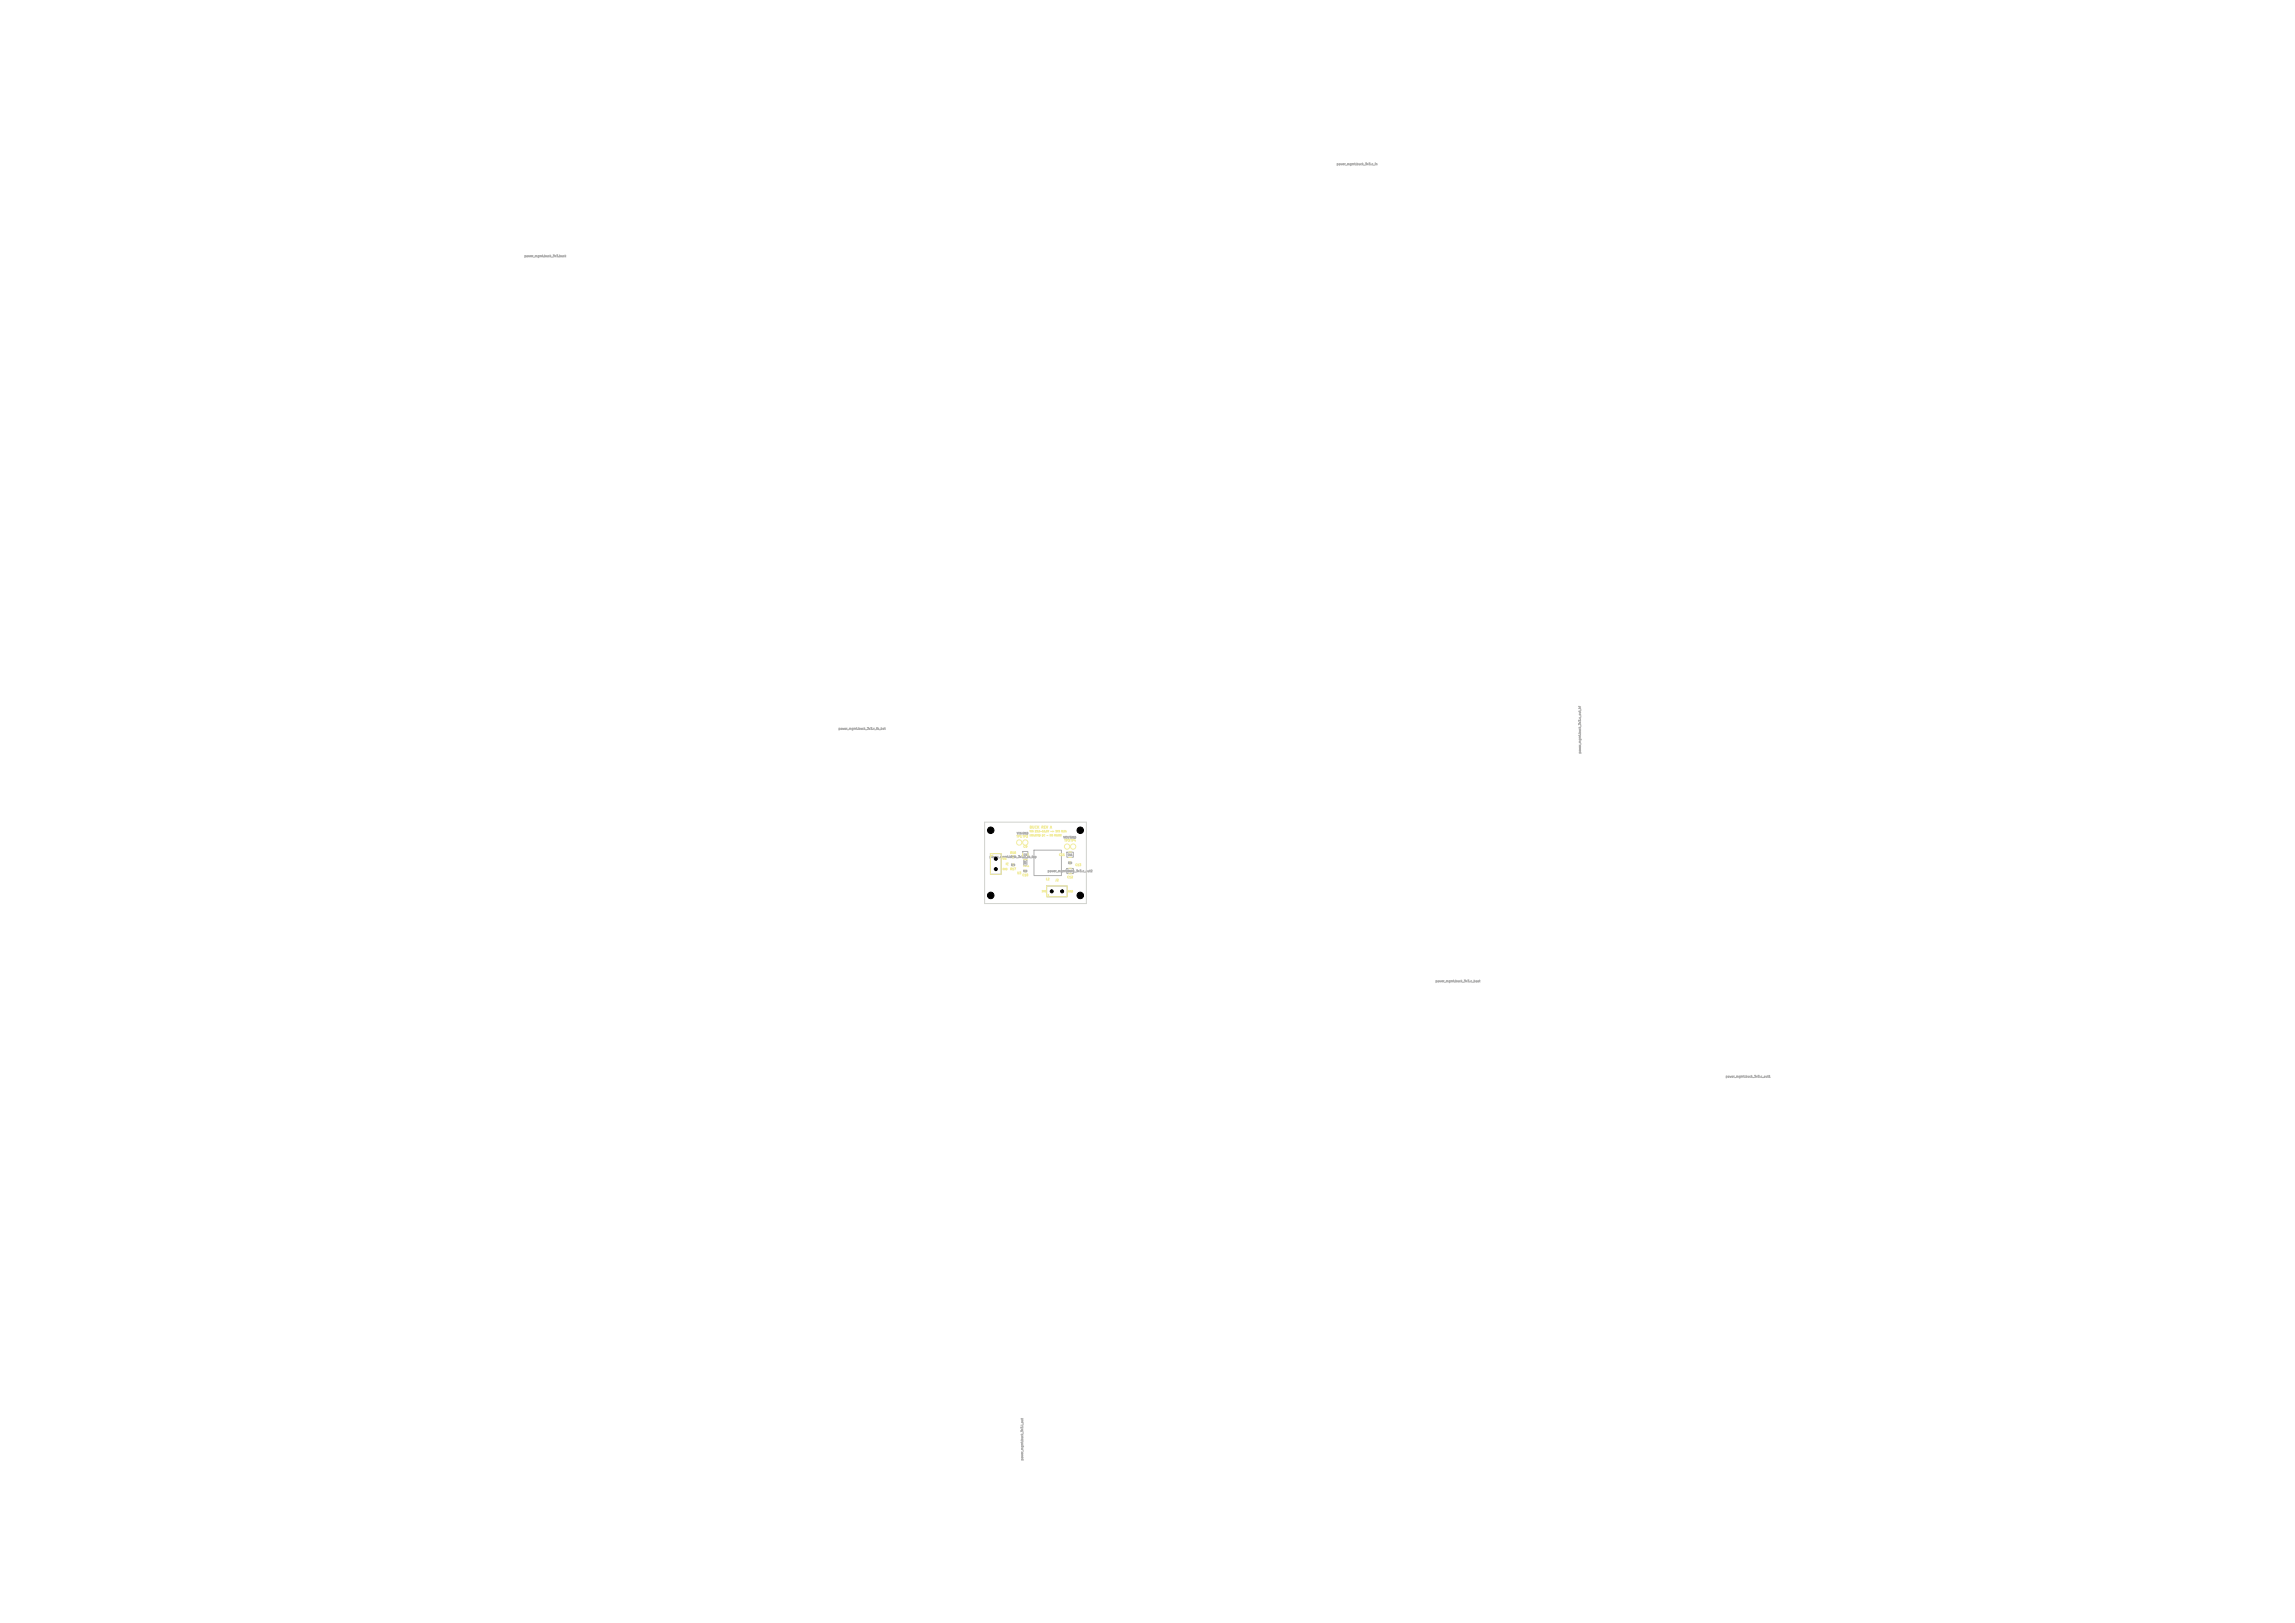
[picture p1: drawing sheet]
<svg xmlns="http://www.w3.org/2000/svg" width="297mm" height="210mm" viewBox="0 0 297 210" stroke-linecap="round" stroke-linejoin="round" font-family="sans-serif">
<defs><g id="words">
<g font-size=".3" fill="#afafaf">
<text x="173" y="21.4">power_mgmt.buck_3v3.c_in</text>
<text x="67.8" y="33.3">power_mgmt.buck_3v3.buck</text>
<text x="108.5" y="94.5">power_mgmt.buck_3v3.r_fb_bot</text>
<text x="204.6" y="97.5" transform="rotate(-90 204.6 97.5)">power_mgmt.buck_3v3.c_out_hf</text>
<text x="127.9" y="107.6">H1</text>
<text x="139.5" y="107.6">H2</text>
<text x="128" y="111.1">power_mgmt.buck_3v3.r_fb_top</text>
<text x="131.6" y="108">VINGND</text>
<text x="135.6" y="112.9">power_mgmt.buck_3v3.c_out2</text>
<text x="137.6" y="108.6">VOUT</text>
<text x="138.5" y="108.6">GND</text>
<text x="127.9" y="116.1">H3</text>
<text x="139.5" y="116.1">H4</text>
<text x="185.7" y="127.1">power_mgmt.buck_3v3.c_boot</text>
<text x="223.3" y="139.5">power_mgmt.buck_3v3.c_out1</text>
<text x="132.5" y="189" transform="rotate(-90 132.5 189)">power_mgmt.buck_3v3.l_out</text>
</g>
<g font-size=".3" fill="#f2eda1">
<text x="133.2" y="107.3">BUCK REV A</text>
<text x="130.5" y="112" transform="rotate(-90 130.5 112)">J1</text>
<text x="130.7" y="110.5">R16</text>
<text x="130.7" y="112.6">R17</text>
<text x="131.5" y="108.4">TP1TP2</text>
<text x="131.6" y="113.2">U3</text>
<text x="132.3" y="113.4">C10</text>
<text x="132.4" y="109.7">C9</text>
<text x="135.3" y="114">L2</text>
<text x="137" y="110.8">C11</text>
<text x="137.7" y="109">TP3TP4</text>
<text x="138.1" y="113.7">C12</text>
<text x="139.1" y="112.1">C13</text>
<text x="136.5" y="114.1">J2</text>
</g>
<g font-size=".2" fill="#f2eda1">
<text x="133.2" y="107.7">VIN 13.5-16.5V -&gt; 3V3 0.5A</text>
<text x="128.5" y="110.8" transform="rotate(-90 128.5 110.8)">1</text>
<text x="129.7" y="111.3">VIN</text>
<text x="129.7" y="112.6">GND</text>
<text x="133.2" y="108.3">ISOLATED DC - NO MAINS</text>
<text x="134.8" y="115.5">3V3</text>
<text x="135.6" y="116">1</text>
<text x="138.2" y="115.5">GND</text>
</g>
<g font-size=".2" fill="#afafaf">
<text x="132.5" y="110.8">C9</text>
<text x="138.2" y="112.9">C12</text>
<text x="138.2" y="110.8">C11</text>
</g>
</g></defs>
<path d="M128.2 110.5h1.4v2.6h-1.4zM130.9 110.8h.4v.2h-.4zM130.9 111.8h.4v.2h-.4zM132.4 110.2h.6v.8h-.6zM132.5 111.3h.4v.6l-.1 .1h-.3zM132.5 112.6h.4v.2h-.4zM133.8 110h3.6v3.3h-3.6zM135.4 114.6h2.7v1.4h-2.7zM138.1 112.4h.8v.6h-.8zM138.1 110.3h.8v.6h-.8zM138.3 111.5h.4v.3h-.4z" fill="none" stroke="#afafaf" stroke-width=".13"/>
<g fill="none" stroke="#f2eda1" stroke-width=".13">
<path d="M128.2 110.5h.3M128.2 110.5h1.4v2.6h-1.4zM131 110.7h.2M131 111h.2M132.3 110.4v.4M132.4 111.3h.5M132.4 112h.5M133 110.4v.4M133.1 112v.1h-.1zM138.4 111.5h.1M138.4 111.8h.1"/>
<circle cx="131.9" cy="109" r=".34"/>
</g>
<path d="M133.1 112v.1h-.1z" fill="#f2eda1"/>
<g fill="none" stroke="#f2eda1" stroke-width=".13">
<path d="M131 111.8h.2M131 112.1h.2M132.7 112.6h.1M132.7 112.8h.1M135.4 114.6h2.7v1.4h-2.7zM135.4 115.7v.3M138.3 112.3h.4M138.3 113.1h.4M138.3 110.2h.4M138.3 111h.4"/>
<circle cx="132.7" cy="109" r=".34"/>
<circle cx="138.1" cy="109.5" r=".34"/>
<circle cx="138.9" cy="109.5" r=".34"/>
</g>
<path d="M127.4 106.4h13.2v10.5h-13.2z" fill="none" stroke="#d0d2cd" stroke-width=".13"/>
<g fill="#000" stroke="#000" stroke-width=".13">
<circle cx="128.2" cy="107.4" r=".42"/>
<circle cx="128.2" cy="115.9" r=".42"/>
<circle cx="128.9" cy="111.1" r=".2"/>
<circle cx="128.9" cy="112.5" r=".2"/>
<circle cx="136.1" cy="115.3" r=".2"/>
<circle cx="137.5" cy="115.3" r=".2"/>
<circle cx="139.8" cy="115.9" r=".42"/>
<circle cx="139.8" cy="107.4" r=".42"/>
</g>
<use href="#words"/>
</svg>
